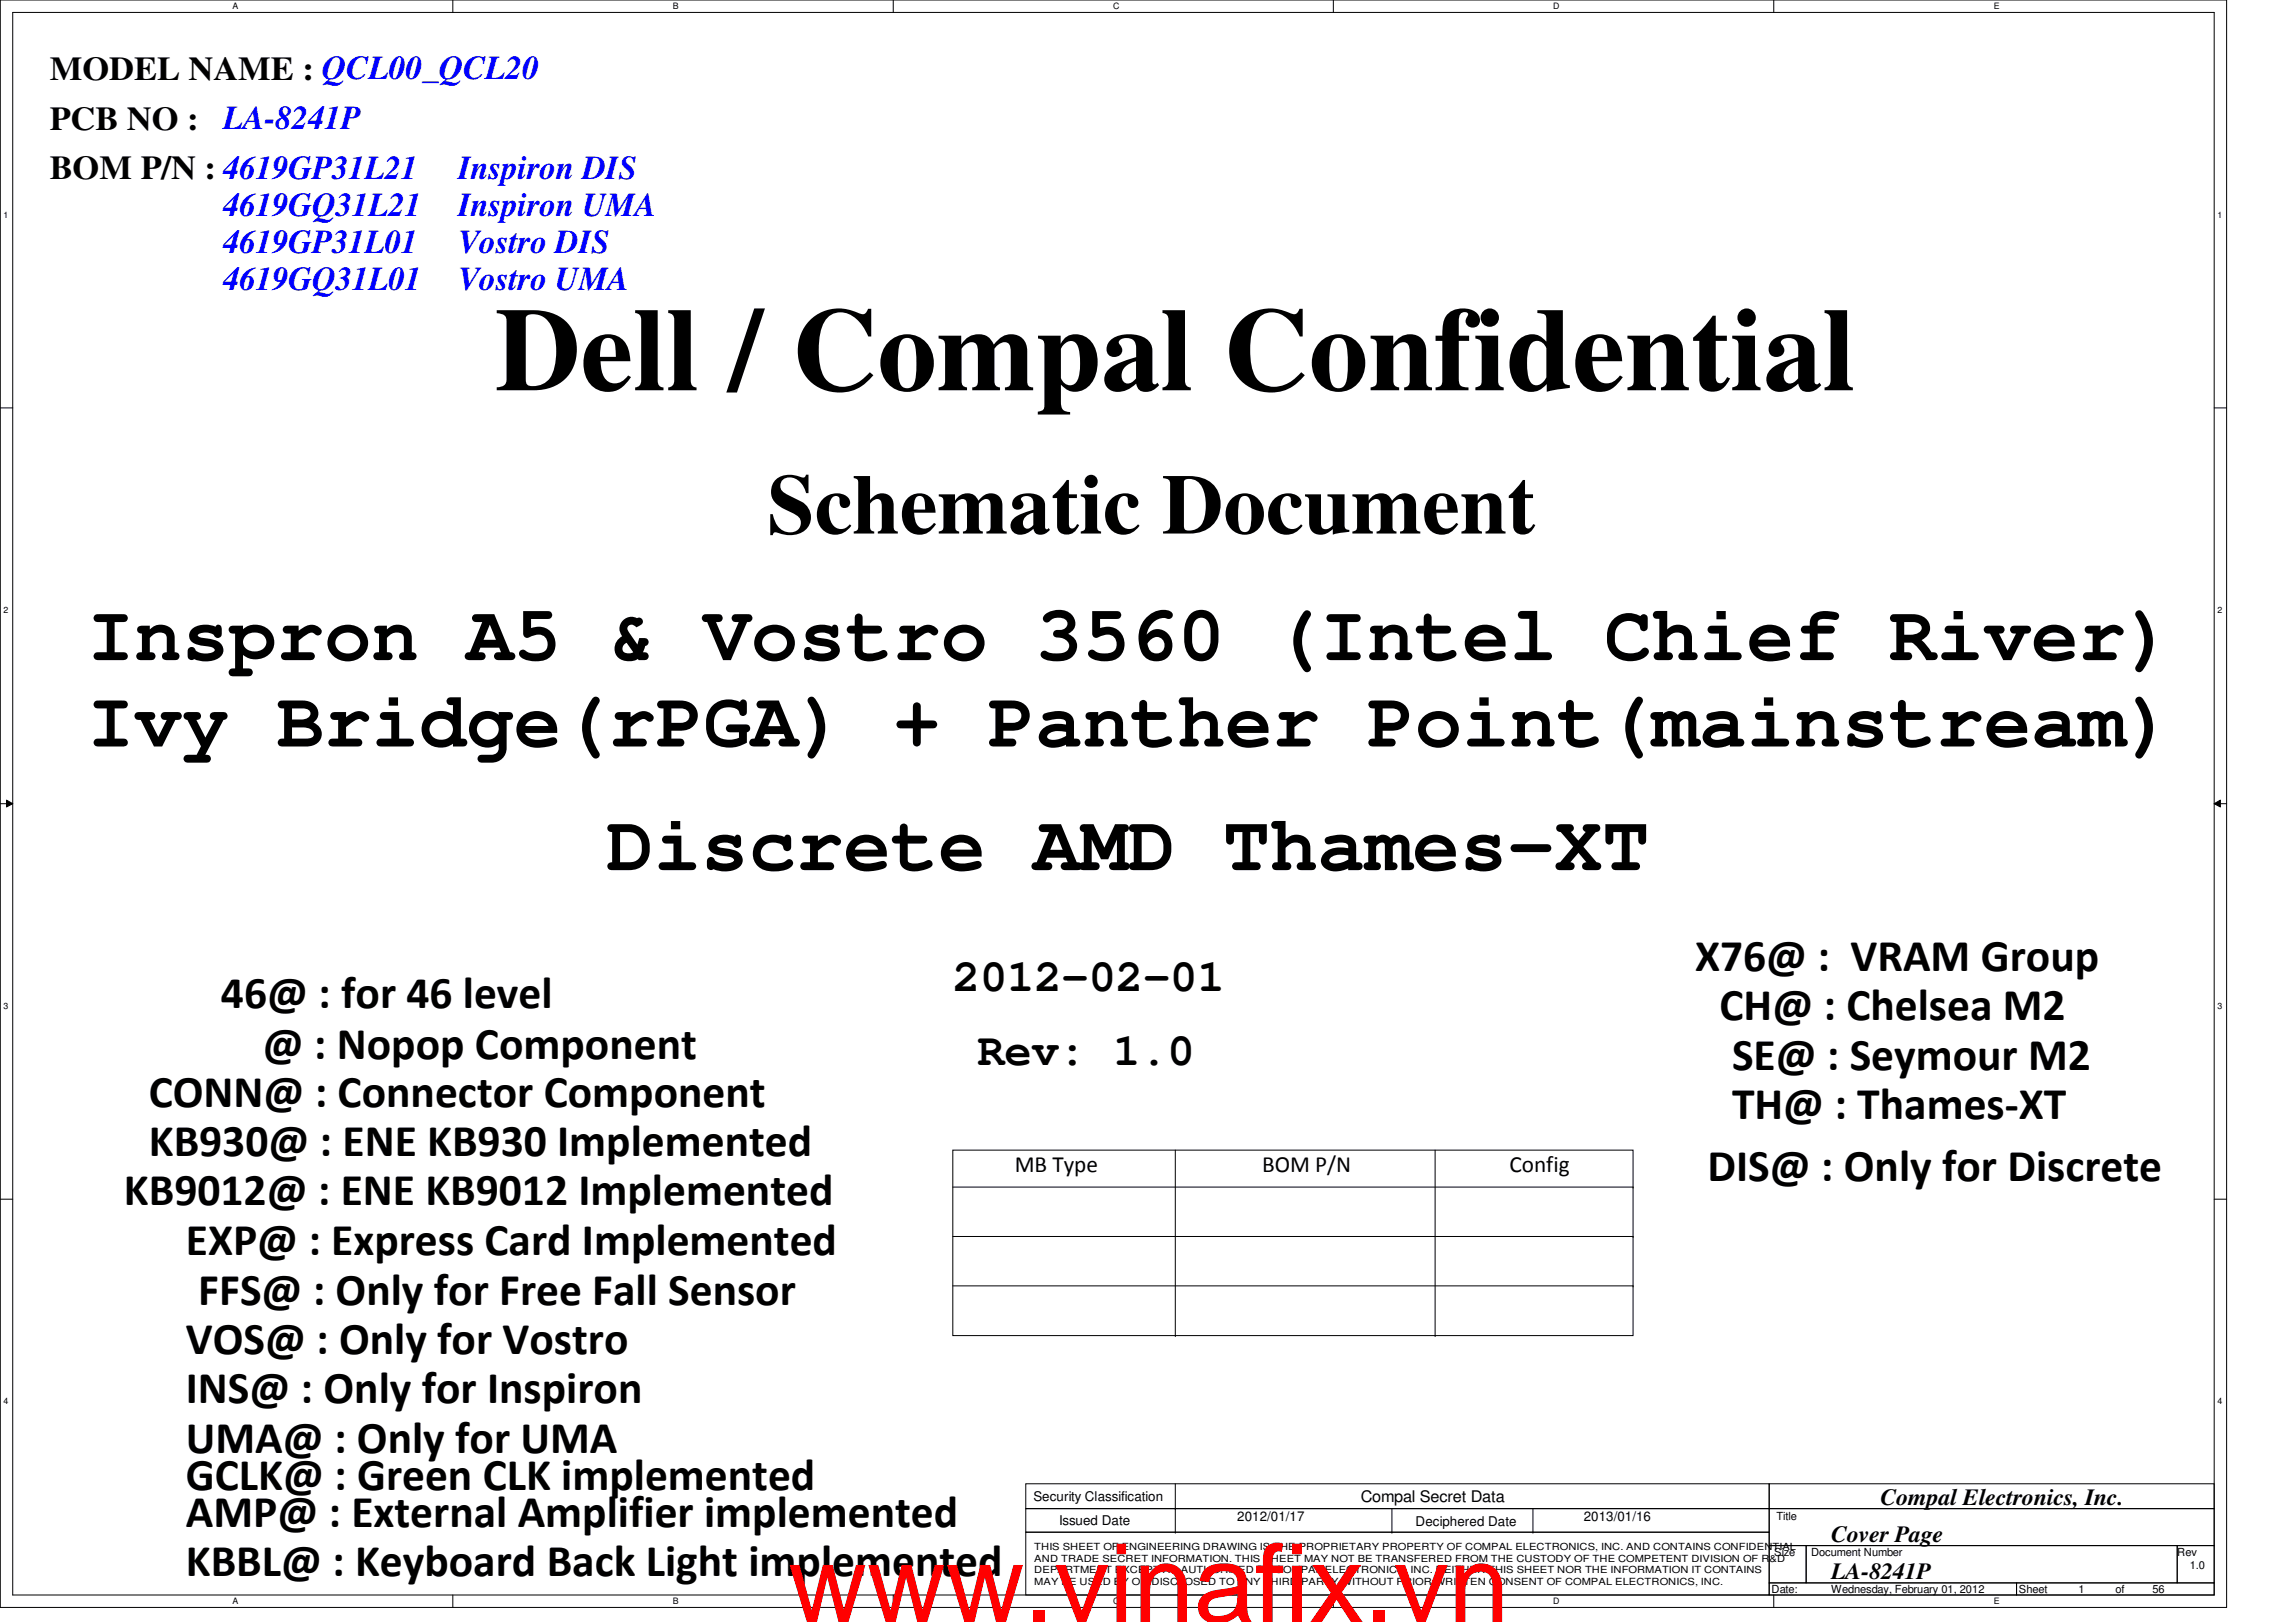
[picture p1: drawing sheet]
<svg xmlns="http://www.w3.org/2000/svg" width="297mm" height="210mm" viewBox="0 0 297 210" stroke-linecap="round" stroke-linejoin="round" font-family="sans-serif">
<defs><g id="words">
<text font-size="15.3" x="64" y="50.5">Dell / Compal Confidential</text>
<text font-size="14.1" fill="#f00" x="102" y="209.9">www.vinafix.vn</text>
<text font-size="11" x="99.3" y="69">Schematic Document</text>
<g font-size="10.2">
<text x="11.3" y="85.4">Inspron A5 &amp; Vostro 3560 (Intel Chief River)</text>
<text x="11.3" y="96.6">Ivy Bridge(rPGA) + Panther Point(mainstream)</text>
<text x="78.4" y="112.6">Discrete AMD Thames-XT</text>
</g>
<g font-size="5.9">
<text x="219.3" y="125.6">X76@ : VRAM Group</text>
<text x="28.6" y="130.4">46@ : for 46 level</text>
<text x="123.3" y="128.2">2012-02-01</text>
<text x="222.5" y="132">CH@ : Chelsea M2</text>
<text x="34" y="137">@ : Nopop Component</text>
<text x="126.4" y="137.8">Rev: 1.0</text>
<text x="19.3" y="143.2">CONN@ : Connector Component</text>
<text x="224.1" y="138.4">SE@ : Seymour M2</text>
<text x="19.3" y="149.6">KB930@ : ENE KB930 Implemented</text>
<text x="224.1" y="144.8">TH@ : Thames-XT</text>
<text x="16" y="156">KB9012@ : ENE KB9012 Implemented</text>
<text x="220.9" y="152.8">DIS@ : Only for Discrete</text>
<text x="24" y="162.4">EXP@ : Express Card Implemented</text>
<text x="25.7" y="168.8">FFS@ : Only for Free Fall Sensor</text>
<text x="24" y="175.2">VOS@ : Only for Vostro</text>
<text x="24" y="181.6">INS@ : Only for Inspiron</text>
<text x="24" y="188">UMA@ : Only for UMA</text>
<text x="24" y="192.8">GCLK@ : Green CLK implemented</text>
<text x="24" y="197.6">AMP@ : External Amplifier implemented</text>
<text x="24" y="204">KBBL@ : Keyboard Back Light implemented</text>
</g>
<g font-size="4.3">
<text x="6.4" y="10.3">MODEL NAME : QCL00_QCL20</text>
<text x="6.4" y="16.8">PCB NO :</text>
<text x="6.4" y="23.2">BOM P/N : 4619GP31L21</text>
</g>
<g font-size="4.3" fill="#00f">
<text x="28.9" y="16.7">LA-8241P</text>
<text x="59.3" y="23.1">Inspiron DIS</text>
<text x="28.9" y="27.9">4619GQ31L21</text>
<text x="59.3" y="27.9">Inspiron UMA</text>
<text x="28.9" y="32.7">4619GP31L01</text>
<text x="59.3" y="32.7">Vostro DIS</text>
<text x="28.9" y="37.5">4619GQ31L01</text>
<text x="59.3" y="37.5">Vostro UMA</text>
</g>
<g font-size="3">
<text x="131.3" y="151.7">MB Type</text>
<text x="163.3" y="151.7">BOM P/N</text>
<text x="195.3" y="151.7">Config</text>
<text x="243.3" y="194.7">Compal Electronics, Inc.</text>
<text x="236.9" y="199.6">Cover Page</text>
<text x="236.9" y="204.3">LA-8241P</text>
</g>
<text font-size="2.1" x="176.1" y="194.4">Compal Secret Data</text>
<g font-size="1.7">
<text x="133.7" y="194.3">Security Classification</text>
<text x="137" y="197.3">Issued Date</text>
<text x="160.1" y="196.8">2012/01/17</text>
<text x="183.1" y="197.5">Deciphered Date</text>
<text x="204.9" y="196.8">2013/01/16</text>
</g>
<g font-size="1.4">
<text x="229.8" y="196.8">Title</text>
<text x="229.5" y="201.4">Size</text>
<text x="234.3" y="201.4">Document Number</text>
<text x="281.7" y="201.4">Rev</text>
<text x="283.3" y="203">1.0</text>
<text x="229.2" y="206.2">Date:</text>
<text x="236.9" y="206.2">Wednesday, February 01, 2012</text>
<text x="261.2" y="206.2">Sheet</text>
<text x="268.9" y="206.2">1</text>
<text x="273.7" y="206.2">of</text>
<text x="278.5" y="206.2">56</text>
</g>
<g font-size="1.3">
<text x="133.8" y="200.6">THIS SHEET OF ENGINEERING DRAWING IS THE PROPRIETARY PROPERTY OF COMPAL ELECTRONICS, INC. AND CONTAINS CONFIDENTIAL</text>
<text x="133.8" y="202.1">AND TRADE SECRET INFORMATION. THIS SHEET MAY NOT BE TRANSFERED FROM THE CUSTODY OF THE COMPETENT DIVISION OF R&amp;D</text>
<text x="133.8" y="203.6">DEPARTMENT EXCEPT AS AUTHORIZED BY COMPAL ELECTRONICS, INC. NEITHER THIS SHEET NOR THE INFORMATION IT CONTAINS</text>
<text x="133.8" y="205.1">MAY BE USED BY OR DISCLOSED TO ANY THIRD PARTY WITHOUT PRIOR WRITTEN CONSENT OF COMPAL ELECTRONICS, INC.</text>
</g>
<g font-size="1.1">
<text x="30.1" y="1.1">A</text>
<text x="87" y="1.1">B</text>
<text x="144" y="1.1">C</text>
<text x="201" y="1.1">D</text>
<text x="257.9" y="1.1">E</text>
<text x=".5" y="28.2">1</text>
<text x="286.9" y="28.2">1</text>
<text x=".5" y="79.3">2</text>
<text x="286.9" y="79.3">2</text>
<text x=".5" y="130.6">3</text>
<text x="286.9" y="130.6">3</text>
<text x=".5" y="181.7">4</text>
<text x="286.9" y="181.7">4</text>
<text x="30.1" y="207.6">A</text>
<text x="87" y="207.6">B</text>
<text x="144" y="207.6">C</text>
<text x="201" y="207.6">D</text>
<text x="257.9" y="207.6">E</text>
</g>
</g></defs>
<path d="M0 0h288.1v208h-288.1zM1.6 1.6h284.9v204.8h-284.9z" fill="none" stroke="#000" stroke-width=".13"/>
<g fill="#fff">
<path d="M30.1 .2h.7v1.2h-.7z"/>
<path d="M30.1 206.6h.7v1.2h-.7z"/>
</g>
<path d="M58.6 0v1.6M58.6 206.4v1.6" fill="none" stroke="#000" stroke-width=".13"/>
<g fill="#fff">
<path d="M87 .2h.7v1.2h-.7z"/>
<path d="M87 206.6h.7v1.2h-.7z"/>
</g>
<path d="M115.6 0v1.6M115.6 206.4v1.6" fill="none" stroke="#000" stroke-width=".13"/>
<g fill="#fff">
<path d="M144 .2h.8v1.2h-.8z"/>
<path d="M144 206.6h.8v1.2h-.8z"/>
</g>
<path d="M172.5 0v1.6M172.5 206.4v1.6" fill="none" stroke="#000" stroke-width=".13"/>
<g fill="#fff">
<path d="M200.9 .2h.8v1.2h-.8z"/>
<path d="M200.9 206.6h.8v1.2h-.8z"/>
</g>
<path d="M229.5 0v1.6M229.5 206.4v1.6" fill="none" stroke="#000" stroke-width=".13"/>
<g fill="#fff">
<path d="M257.9 .2h.7v1.2h-.7z"/>
<path d="M257.9 206.6h.7v1.2h-.7z"/>
<path d="M.5 27.2h.6v1.2h-.6z"/>
<path d="M286.9 27.2h.6v1.2h-.6z"/>
<path d="M.5 78.4h.6v1.1h-.6z"/>
<path d="M286.9 78.4h.6v1.1h-.6z"/>
</g>
<path d="M0 52.8h1.6M286.5 52.8h1.6" fill="none" stroke="#000" stroke-width=".13"/>
<g fill="#fff">
<path d="M.5 129.6h.6v1.2h-.6z"/>
<path d="M286.9 129.6h.6v1.2h-.6z"/>
</g>
<path d="M0 104h1.6M.8 103.5l.8 .5-.8 .4zM286.5 104l.8-.5v.9zM286.5 104h1.6" fill="none" stroke="#000" stroke-width=".13"/>
<path d="M.8 103.5l.8 .5-.8 .4zM286.5 104l.8-.5v.9z" fill="#000"/>
<g fill="#fff">
<path d="M.5 180.8h.6v1.1h-.6z"/>
<path d="M286.9 180.8h.6v1.1h-.6z"/>
</g>
<g fill="none" stroke="#000" stroke-width=".13">
<path d="M0 155.2h1.6M123.3 153.6h88M123.3 148.8h88v24h-88zM152.1 148.8v24M185.7 148.8v24M211.3 153.6h.1M286.5 155.2h1.6M123.3 160h88M123.3 166.4h88M152.1 172.8h.1M185.7 172.8h.1M211.3 160h.1"/>
<path d="M211.3 166.4h.1M132.7 192h96.2v3.2h-96.2zM132.7 195.2h96.2v3.1h-96.2zM132.7 198.3h96.2v8.1h-96.2zM152.1 195.2h.1M152.1 198.3h.1M152.1 192v6.3M180.1 198.3h.1M180.1 195.2v3.1M198.3 198.3h.1M198.3 195.2v3.1M228.9 192h57.6v3.2h-57.6z"/>
<path d="M228.9 195.2h57.6v4.8h-57.6zM228.9 200h4.8v4.8h-4.8zM228.9 204.8h32v1.6h-32zM233.7 200h48v4.8h-48zM260.9 204.8h25.6v1.6h-25.6zM281.7 200h4.8v4.8h-4.8z"/>
</g>
<use href="#words"/>
</svg>
